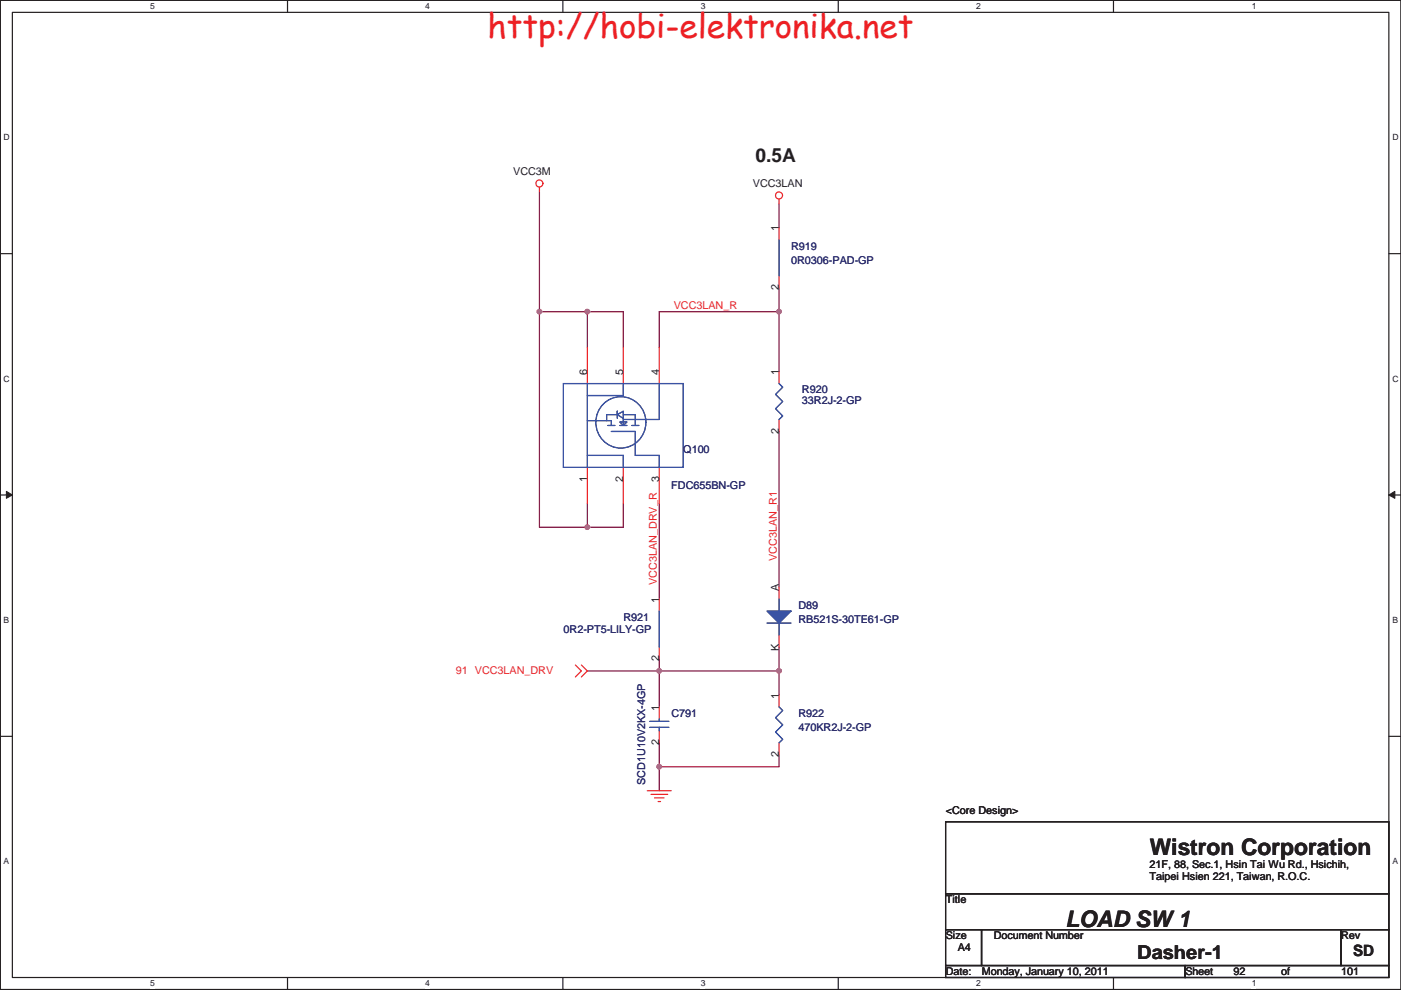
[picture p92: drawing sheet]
<svg xmlns="http://www.w3.org/2000/svg" width="297mm" height="210mm" viewBox="0 0 297 210" stroke-linecap="round" stroke-linejoin="round" font-family="sans-serif">
<defs><g id="words">
<text font-size="7.1" fill="#ed2024" x="103.3" y="8.1">http://hobi-elektronika.net</text>
<g font-size="4.8" fill="#231f20">
<text x="243.8" y="181.4">Wistron Corporation</text>
<text x="225.9" y="196.5">LOAD SW 1</text>
</g>
<g font-size="4.1" fill="#231f20">
<text x="160.2" y="34.3">0.5A</text>
<text x="241.1" y="203.5">Dasher-1</text>
</g>
<text font-size="3.3" fill="#231f20" x="286.9" y="202.8">SD</text>
<g font-size="2.3" fill="#231f20">
<text x="108.8" y="37.2">VCC3M</text>
<text x="159.6" y="39.8">VCC3LAN</text>
<text x="165.1" y="49.1" transform="rotate(-90 165.1 49.1)">1</text>
<text x="165.1" y="61.6" transform="rotate(-90 165.1 61.6)">2</text>
<text x="124.5" y="79.6" transform="rotate(-90 124.5 79.6)">6</text>
<text x="132.1" y="79.6" transform="rotate(-90 132.1 79.6)">5</text>
<text x="139.7" y="79.6" transform="rotate(-90 139.7 79.6)">4</text>
<text x="165.1" y="79.6" transform="rotate(-90 165.1 79.6)">1</text>
<text x="165.1" y="92" transform="rotate(-90 165.1 92)">2</text>
<text x="124.5" y="102.2" transform="rotate(-90 124.5 102.2)">1</text>
<text x="132.1" y="102.2" transform="rotate(-90 132.1 102.2)">2</text>
<text x="139.7" y="102.2" transform="rotate(-90 139.7 102.2)">3</text>
<text x="165.1" y="125.3" transform="rotate(-90 165.1 125.3)">A</text>
<text x="139.7" y="127.9" transform="rotate(-90 139.7 127.9)">1</text>
<text x="139.7" y="140.3" transform="rotate(-90 139.7 140.3)">2</text>
<text x="165.1" y="138" transform="rotate(-90 165.1 138)">K</text>
<text x="165.1" y="148.2" transform="rotate(-90 165.1 148.2)">1</text>
<text x="139.7" y="150.7" transform="rotate(-90 139.7 150.7)">1</text>
<text x="139.7" y="158.1" transform="rotate(-90 139.7 158.1)">2</text>
<text x="165.1" y="160.6" transform="rotate(-90 165.1 160.6)">2</text>
<text x="200.5" y="172.6">&lt;Core Design&gt;</text>
<text x="243.7" y="184">21F, 88, Sec.1, Hsin Tai Wu Rd., Hsichih,</text>
<text x="200.5" y="191.6">Title</text>
<text x="243.7" y="186.7">Taipei Hsien 221, Taiwan, R.O.C.</text>
<text x="200.5" y="199.3">Size</text>
<text x="203.1" y="201.8">A4</text>
<text x="210.7" y="199.3">Document Number</text>
<text x="284.4" y="199.3">Rev</text>
<text x="200.5" y="206.9">Date:</text>
<text x="208.1" y="206.9">Monday, January 10, 2011</text>
<text x="251.3" y="206.9">Sheet</text>
<text x="261.5" y="206.9">92</text>
<text x="271.7" y="206.9">of</text>
<text x="284.4" y="206.9">101</text>
</g>
<g font-size="2.3" fill="#2d2d72">
<text x="167.7" y="53">R919</text>
<text x="167.7" y="56">0R0306-PAD-GP</text>
<text x="170" y="83.4">R920</text>
<text x="170" y="85.7">33R2J-2-GP</text>
<text x="144.9" y="96.1">Q100</text>
<text x="142.3" y="103.8">FDC655BN-GP</text>
<text x="132.2" y="131.7">R921</text>
<text x="169.3" y="129.2">D89</text>
<text x="119.5" y="134.2">0R2-PT5-LILY-GP</text>
<text x="169.3" y="132.2">RB521S-30TE61-GP</text>
<text x="142.3" y="152">C791</text>
<text x="169.3" y="152">R922</text>
<text x="169.3" y="155.1">470KR2J-2-GP</text>
<text x="136.8" y="166.5" transform="rotate(-90 136.8 166.5)">SCD1U10V2KX-4GP</text>
</g>
<g font-size="2.3" fill="#ec2426">
<text x="142.8" y="65.6">VCC3LAN_R</text>
<text x="164.7" y="119" transform="rotate(-90 164.7 119)">VCC3LAN_R1</text>
<text x="139.3" y="124.1" transform="rotate(-90 139.3 124.1)">VCC3LAN_DRV_R</text>
<text x="96.6" y="142.9">91 VCC3LAN_DRV</text>
</g>
<g font-size="1.8" fill="#231f20">
<text x="31.8" y="1.9">5</text>
<text x="90.2" y="1.9">4</text>
<text x="148.6" y="1.9">3</text>
<text x="207" y="1.9">2</text>
<text x="265.4" y="1.9">1</text>
<text x=".7" y="29.8">D</text>
<text x="295.3" y="29.8">D</text>
<text x=".7" y="81">C</text>
<text x="295.3" y="81">C</text>
<text x=".7" y="132.2">B</text>
<text x="295.3" y="132.2">B</text>
<text x=".7" y="183.3">A</text>
<text x="295.3" y="183.3">A</text>
<text x="31.8" y="209.2">5</text>
<text x="90.2" y="209.2">4</text>
<text x="148.6" y="209.2">3</text>
<text x="207" y="209.2">2</text>
<text x="265.4" y="209.2">1</text>
</g>
</g></defs>
<path d="M.1 .1h296.9v209.8h-296.9zM2.6 2.6h291.9v204.7h-291.9z" fill="none" stroke="#231f20" stroke-width=".25"/>
<g fill="#fff">
<path d="M31.8 .3h1v2h-1z"/>
<path d="M31.8 207.6h1v2h-1z"/>
</g>
<path d="M61 .1v2.5M61 207.3v2.6" fill="none" stroke="#231f20" stroke-width=".25"/>
<g fill="#fff">
<path d="M90.1 .3h1v2h-1z"/>
<path d="M90.1 207.6h1v2h-1z"/>
</g>
<path d="M119.3 .1v2.5M119.3 207.3v2.6" fill="none" stroke="#231f20" stroke-width=".25"/>
<g fill="#fff">
<path d="M148.5 .3h1v2h-1z"/>
<path d="M148.5 207.6h1v2h-1z"/>
</g>
<path d="M177.7 .1v2.5M177.7 207.3v2.6" fill="none" stroke="#231f20" stroke-width=".25"/>
<g fill="#fff">
<path d="M206.9 .3h.9v2h-.9z"/>
<path d="M206.9 207.6h.9v2h-.9z"/>
</g>
<path d="M236.1 .1v2.5M236.1 207.3v2.6" fill="none" stroke="#231f20" stroke-width=".25"/>
<g fill="#fff">
<path d="M265.3 .3h.9v2h-.9z"/>
<path d="M265.3 207.6h.9v2h-.9z"/>
<path d="M.7 28.2h1.3v2h-1.3z"/>
<path d="M295.1 28.2h1.3v2h-1.3z"/>
<path d="M.7 79.4h1.3v2h-1.3z"/>
<path d="M295.1 79.4h1.3v2h-1.3z"/>
</g>
<path d="M.1 53.8h2.5M294.5 53.8h2.5" fill="none" stroke="#231f20" stroke-width=".25"/>
<g fill="#fff">
<path d="M.7 130.6h1.2v2h-1.2z"/>
<path d="M295.1 130.6h1.2v2h-1.2z"/>
</g>
<path d="M.1 105h2.5M294.5 105h2.5" fill="none" stroke="#231f20" stroke-width=".25"/>
<path d="M1.4 104.2l1.2 .8-1.2 .7z" fill="#231f20"/>
<path d="M1.4 104.2l1.2 .8-1.2 .7z" fill="none" stroke="#231f20" stroke-width=".21"/>
<path d="M294.5 105l1.2-.8v1.5z" fill="#231f20"/>
<path d="M294.5 105l1.2-.8v1.5z" fill="none" stroke="#231f20" stroke-width=".21"/>
<g fill="#fff">
<path d="M.7 181.7h1.2v2h-1.2z"/>
<path d="M295.1 181.7h1.2v2h-1.2z"/>
</g>
<path d="M.1 156.2h2.5M294.5 156.2h2.5" fill="none" stroke="#231f20" stroke-width=".25"/>
<path d="M124.5 111.8h7.7M139.8 106.8v20.3" fill="none" stroke="#7f1542" stroke-width=".25"/>
<circle cx="124.5" cy="111.8" r=".49" fill="#b8529f"/>
<circle cx="124.5" cy="111.8" r=".49" fill="none" stroke="#b8529f" stroke-width=".25"/>
<path d="M124.5 66.1h7.7M165.2 91.5v33M139.8 139.8v2.5M165.2 137.2v10.2" fill="none" stroke="#7f1542" stroke-width=".25"/>
<circle cx="124.5" cy="66.1" r=".49" fill="#b8529f"/>
<circle cx="124.5" cy="66.1" r=".49" fill="none" stroke="#b8529f" stroke-width=".25"/>
<path d="M124.5 73.7v-7.6h-10.1v45.7" fill="none" stroke="#7f1542" stroke-width=".25"/>
<circle cx="114.4" cy="66.1" r=".49" fill="#b8529f"/>
<circle cx="114.4" cy="66.1" r=".49" fill="none" stroke="#b8529f" stroke-width=".25"/>
<path d="M114.4 40.7v25.4M139.8 142.3h25.4" fill="none" stroke="#7f1542" stroke-width=".25"/>
<circle cx="165.2" cy="142.3" r=".49" fill="#b8529f"/>
<circle cx="165.2" cy="142.3" r=".49" fill="none" stroke="#b8529f" stroke-width=".25"/>
<circle cx="139.8" cy="142.3" r=".49" fill="#b8529f"/>
<circle cx="139.8" cy="142.3" r=".49" fill="none" stroke="#b8529f" stroke-width=".25"/>
<path d="M165.2 43.3v5M132.2 66.1v7.6M139.8 66.1v7.6M165.2 66.1v12.7M124.5 106.8v5h-10.1M132.2 106.8v5M139.8 142.3v7.6M165.2 160.1v2.5h-25.4v5.1" fill="none" stroke="#7f1542" stroke-width=".25"/>
<circle cx="139.8" cy="162.6" r=".49" fill="#b8529f"/>
<circle cx="139.8" cy="162.6" r=".49" fill="none" stroke="#b8529f" stroke-width=".25"/>
<path d="M139.8 66.1h25.4M124.5 142.3h15.3M139.8 157.6v5" fill="none" stroke="#7f1542" stroke-width=".25"/>
<circle cx="165.2" cy="66.1" r=".49" fill="#b8529f"/>
<circle cx="165.2" cy="66.1" r=".49" fill="none" stroke="#b8529f" stroke-width=".25"/>
<path d="M165.2 61v5.1" fill="none" stroke="#7f1542" stroke-width=".25"/>
<g fill="none" stroke="#ec2426" stroke-width=".25">
<path d="M114.4 39.7v1M165.2 42.2v1.1M165.2 48.3v2.6M165.2 58.5v2.5M124.5 73.7v7.7M132.2 73.7v7.7M139.8 73.7v7.7M165.2 78.8v2.6M124.5 99.1v7.7M132.2 99.1v7.7M139.8 99.1v7.7M165.2 89v2.5"/>
<path d="M139.8 127.1v2.5M139.8 137.2v2.6M165.2 124.5v2.6M165.2 134.7v2.5M122 141l1.3 1.3-1.3 1.3M123.3 141l1.2 1.3-1.2 1.3M139.8 149.9v2.6M139.8 155v2.6M165.2 147.4v2.5M165.2 157.6v2.5M137.2 167.7h5.1M138 168.5h3.6"/>
<path d="M138.8 169.2h2M139.5 170h.6"/>
<circle cx="114.4" cy="38.9" r=".75"/>
<circle cx="165.2" cy="41.5" r=".75"/>
</g>
<path d="M200.5 174.3h94v15.3h-94zM200.5 189.6h94v7.6h-94zM200.5 197.2h7.6v7.6h-7.6zM208.1 197.2h76.2v7.6h-76.2zM284.3 197.2h10.2v7.6h-10.2zM200.5 204.8h50.8v2.5h-50.8zM251.3 204.8h43.2v2.5h-43.2z" fill="none" stroke="#231f20" stroke-width=".25"/>
<g fill="none" stroke="#3a53a4" stroke-width=".25">
<path d="M165.2 50.9v7.6M119.5 81.4h25.4v17.7h-25.4zM124.5 89.2h5.1v1M124.5 96.6h7.7v2.5M124.5 81.4v17.7M127.9 85.7a5.4 5.4 0 0 1 8.7 1.9 5.4 5.4 0 0 1-5 7.4 5.5 5.5 0 0 1-4.9-3.4 5.5 5.5 0 0 1 1.2-5.9zM128.9 90.2h1.5M129.6 91.5h5.1v5.1h5.1v2.5M130.9 88.7v-1.5v.8h-2.3v1.2M130.9 88l1.3-.8v1.5zM131.4 90.2h1.5M131.4 89.5h1.5l-.7 .7z"/>
<path d="M132.2 88h2.5v2.2M132.2 81.4v2.5h-7.7M133.9 90.2h1.6M139.8 81.4v7.6h-7.6v1.2M165.2 81.4l.7 .7-1.5 1.5 1.5 1.6-1.5 1.5 1.5 1.5-.7 .8M139.8 129.6v7.6M137.8 153h4M137.8 154.3h4M139.8 152.5v.5M139.8 154.3v.7M165.2 149.9l.7 .8-1.5 1.5 1.5 1.5-1.5 1.6 1.5 1.5-.7 .8"/>
</g>
<path d="M162.6 129.6h5.1l-2.5 2.6z" fill="#3a53a4"/>
<path d="M162.6 129.6h5.1l-2.5 2.6zM162.6 132.2h5.1M165.2 127.1v2.5M165.2 132.2v2.5" fill="none" stroke="#3a53a4" stroke-width=".25"/>
<path d="M162.6 129.6h5.1l-2.5 2.6z" fill="#3a53a4"/>
<path d="M162.6 129.6h5.1l-2.5 2.6zM162.6 132.2h5.1M165.2 127.1v2.5M165.2 132.2v2.5" fill="none" stroke="#3a53a4" stroke-width=".25"/>
<circle cx="124.5" cy="111.8" r=".49" fill="#b8529f"/>
<circle cx="124.5" cy="111.8" r=".49" fill="none" stroke="#b8529f" stroke-width=".25"/>
<circle cx="124.5" cy="66.1" r=".49" fill="#b8529f"/>
<circle cx="124.5" cy="66.1" r=".49" fill="none" stroke="#b8529f" stroke-width=".25"/>
<circle cx="114.4" cy="66.1" r=".49" fill="#b8529f"/>
<circle cx="114.4" cy="66.1" r=".49" fill="none" stroke="#b8529f" stroke-width=".25"/>
<circle cx="165.2" cy="142.3" r=".49" fill="#b8529f"/>
<circle cx="165.2" cy="142.3" r=".49" fill="none" stroke="#b8529f" stroke-width=".25"/>
<circle cx="139.8" cy="142.3" r=".49" fill="#b8529f"/>
<circle cx="139.8" cy="142.3" r=".49" fill="none" stroke="#b8529f" stroke-width=".25"/>
<circle cx="139.8" cy="162.6" r=".49" fill="#b8529f"/>
<circle cx="139.8" cy="162.6" r=".49" fill="none" stroke="#b8529f" stroke-width=".25"/>
<circle cx="165.2" cy="66.1" r=".49" fill="#b8529f"/>
<circle cx="165.2" cy="66.1" r=".49" fill="none" stroke="#b8529f" stroke-width=".25"/>
<use href="#words"/>
</svg>
